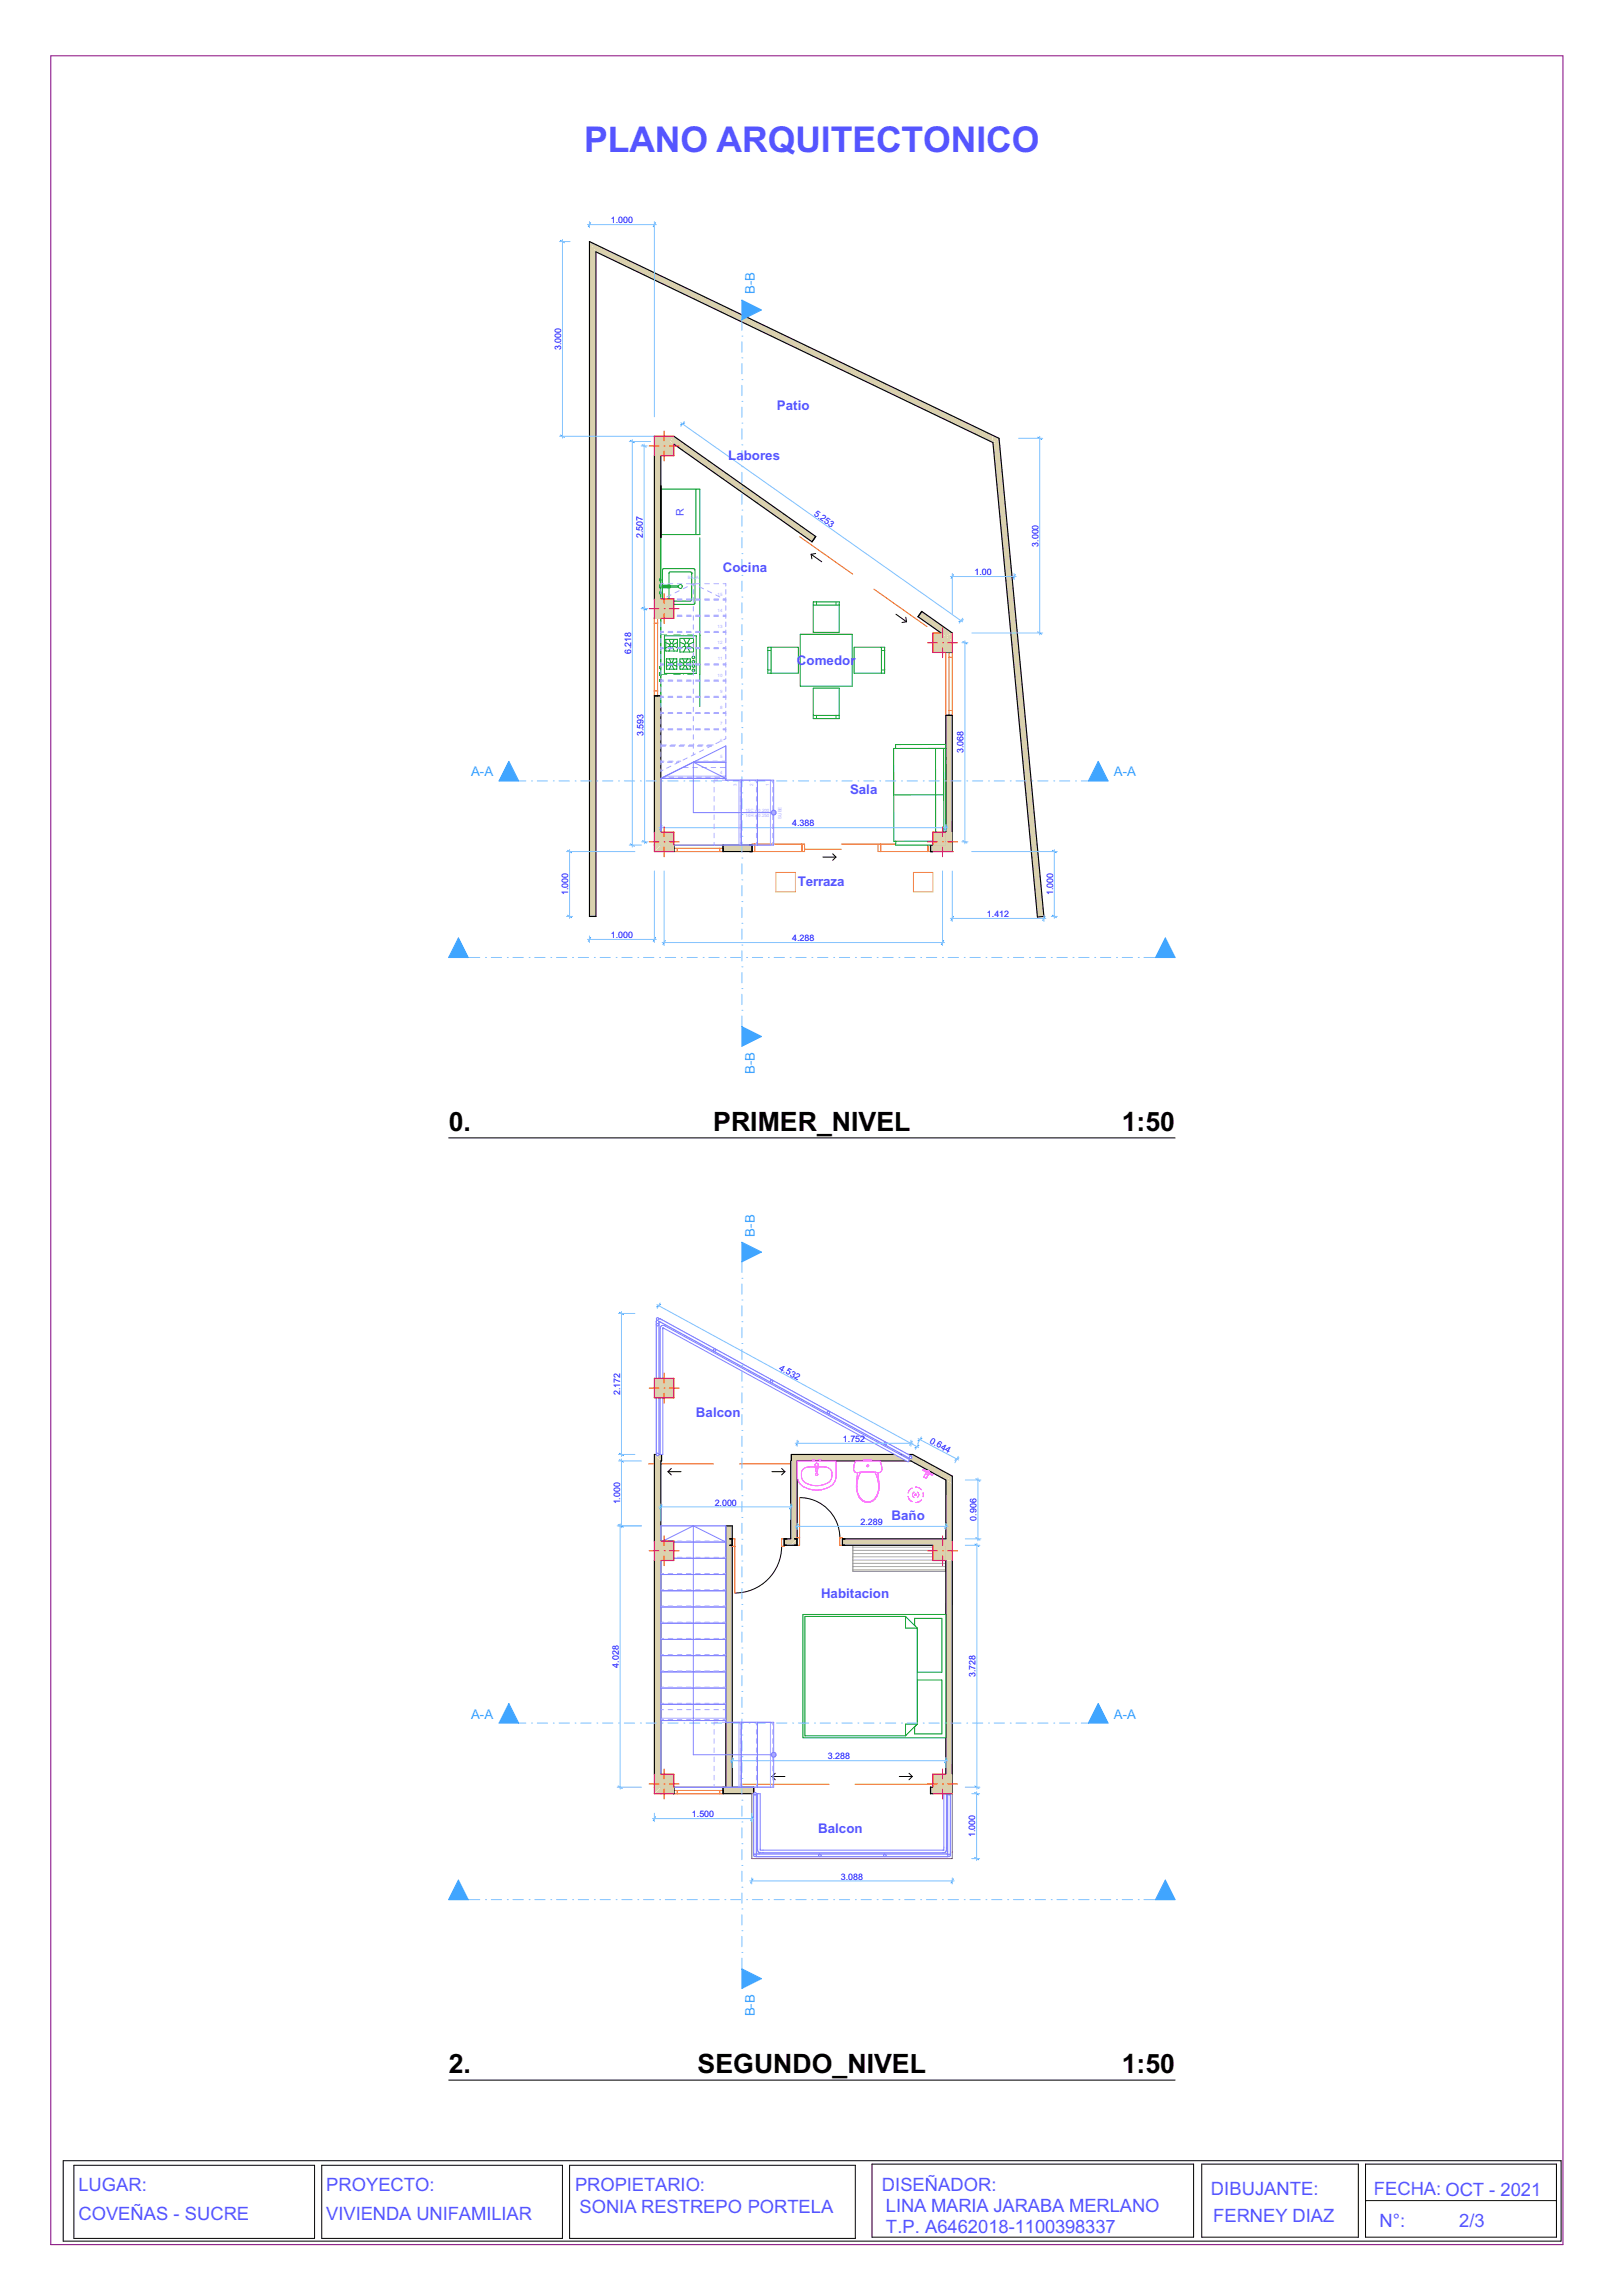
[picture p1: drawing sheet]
<svg xmlns="http://www.w3.org/2000/svg" width="500mm" height="707mm" viewBox="0 0 500 707" stroke-linecap="round" stroke-linejoin="round" font-family="sans-serif">
<defs><g id="words">
<text font-size="11" fill="#55f" x="180" y="46.8">PLANO ARQUITECTONICO</text>
<g font-size="8.2">
<text x="138.2" y="348.5">0.</text>
<text x="219.7" y="348.5">PRIMER_NIVEL</text>
<text x="345.6" y="348.5">1:50</text>
<text x="138.2" y="638.8">2.</text>
<text x="214.9" y="638.8">SEGUNDO_NIVEL</text>
<text x="345.6" y="638.8">1:50</text>
</g>
<g font-size="5.7" fill="#55f">
<text x="24.2" y="675.2">LUGAR:</text>
<text x="100.5" y="675.2">PROYECTO:</text>
<text x="177.2" y="675.4">PROPIETARIO:</text>
<text x="271.7" y="675.2">DISEÑADOR:</text>
<text x="373.1" y="676.5">DIBUJANTE:</text>
<text x="423.2" y="676.5">FECHA: OCT - 2021</text>
<text x="178.6" y="681.9">SONIA RESTREPO PORTELA</text>
<text x="272.9" y="681.7">LINA MARIA JARABA MERLANO</text>
<text x="24.2" y="684.1">COVEÑAS - SUCRE</text>
<text x="100.5" y="684.1">VIVIENDA UNIFAMILIAR</text>
<text x="272.9" y="688.3">T.P. A6462018-1100398337</text>
<text x="373.8" y="684.7">FERNEY DIAZ</text>
<text x="425" y="686.3">N°:</text>
<text x="449.6" y="686.3">2/3</text>
</g>
<g font-size="4.1" fill="#40a5ff">
<text x="232.6" y="90.7" transform="rotate(-90 232.6 90.7)">B-B</text>
<text x="145.1" y="239.3">A-A</text>
<text x="343.1" y="239.3">A-A</text>
<text x="232.6" y="331.1" transform="rotate(-90 232.6 331.1)">B-B</text>
<text x="232.6" y="381.1" transform="rotate(-90 232.6 381.1)">B-B</text>
<text x="145.1" y="529.7">A-A</text>
<text x="343.1" y="529.7">A-A</text>
<text x="232.6" y="621.5" transform="rotate(-90 232.6 621.5)">B-B</text>
</g>
<g font-size="4.1" fill="#55f">
<text x="239.4" y="126.3">Patio</text>
<text x="224.3" y="141.7">Labores</text>
<text x="222.7" y="176.4">Cocina</text>
<text x="245.5" y="204.8">Comedor</text>
<text x="261.9" y="244.7">Sala</text>
<text x="245.8" y="273">Terraza</text>
<text x="214.4" y="436.7">Balcon</text>
<text x="274.7" y="468.5">Baño</text>
<text x="252.9" y="492.5">Habitacion</text>
<text x="252.1" y="564.8">Balcon</text>
</g>
<text font-size="3.3" fill="#55f" x="210.7" y="158.9" transform="rotate(-90 210.7 158.9)">R</text>
<g font-size="2.7" fill="#00f">
<text x="188.2" y="68.8">1.000</text>
<text x="172.9" y="107.9" transform="rotate(-90 172.9 107.9)">3.000</text>
<text x="250.6" y="158.7" transform="rotate(35 250.6 158.7)">5.253</text>
<text x="198" y="165.9" transform="rotate(-90 198 165.9)">2.507</text>
<text x="319.9" y="168.5" transform="rotate(-90 319.9 168.5)">3.000</text>
<text x="300.2" y="177.3">1.00</text>
<text x="194.4" y="201.7" transform="rotate(-90 194.4 201.7)">6.218</text>
<text x="198.2" y="226.9" transform="rotate(-90 198.2 226.9)">3.593</text>
<text x="296.9" y="232.2" transform="rotate(-90 296.9 232.2)">3.068</text>
<text x="244.1" y="254.7">4.388</text>
<text x="175.1" y="275.9" transform="rotate(-90 175.1 275.9)">1.000</text>
<text x="324.4" y="275.9" transform="rotate(-90 324.4 275.9)">1.000</text>
<text x="304.1" y="282.7">1.412</text>
<text x="188.2" y="289.1">1.000</text>
<text x="244.1" y="290.1">4.288</text>
<text x="239.9" y="422.1" transform="rotate(29 239.9 422.1)">4.532</text>
<text x="191.1" y="430" transform="rotate(-90 191.1 430)">2.172</text>
<text x="259.7" y="444.4">1.752</text>
<text x="286.3" y="444.7" transform="rotate(28 286.3 444.7)">0.644</text>
<text x="191.1" y="463.7" transform="rotate(-90 191.1 463.7)">1.000</text>
<text x="220.2" y="464">2.000</text>
<text x="265.1" y="470">2.289</text>
<text x="300.9" y="468.6" transform="rotate(-90 300.9 468.6)">0.906</text>
<text x="190.7" y="514" transform="rotate(-90 190.7 514)">4.028</text>
<text x="300.5" y="517" transform="rotate(-90 300.5 517)">3.728</text>
<text x="255.1" y="542.2">3.288</text>
<text x="213.2" y="560.1">1.500</text>
<text x="300.5" y="566.2" transform="rotate(-90 300.5 566.2)">1.000</text>
<text x="259.1" y="579.3">3.088</text>
</g>
<g font-size="1.4" fill="#aaf">
<text x="211.9" y="178.3">BAJA</text>
<text x="221.1" y="183.5">15</text>
<text x="221.1" y="188.5">14</text>
<text x="221.1" y="193.5">13</text>
<text x="221.1" y="198.5">12</text>
<text x="221.2" y="203.5">11</text>
<text x="221.1" y="208.5">10</text>
<text x="221.8" y="213.5">9</text>
<text x="221.8" y="218.5">8</text>
<text x="221.8" y="223.5">7</text>
<text x="221.8" y="228.5">6</text>
<text x="221.8" y="238.5">4</text>
<text x="227" y="242.2" transform="rotate(-90 227 242.2)">3</text>
<text x="232" y="242.2" transform="rotate(-90 232 242.2)">2</text>
<text x="237" y="242.2" transform="rotate(-90 237 242.2)">1</text>
<text x="229.7" y="250.1">15C x</text>
<text x="229.7" y="251.7">14H x</text>
<text x="233.6" y="250.1">0.200</text>
<text x="233.6" y="251.7">0.250</text>
<text x="240.8" y="252.3" transform="rotate(-90 240.8 252.3)">SUBE</text>
</g>
<text font-size="1.4" fill="#fff" x="14.8" y="692.2">GSPublisherVersion 0.10.100.100</text>
</g></defs>
<path d="M19.5 665.9h461.4v24.8h-461.4zM22.8 667.3h74.1v22.6h-74.1zM99.1 667.3h74.2v22.6h-74.2zM175.5 667.3h88v22.6h-88zM268.6 667h99.1v22.5h-99.1zM370.2 667h48.3v22.5h-48.3zM420.7 667h58.8v22.5h-58.8zM420.7 678.2h58.8" fill="none" stroke="#000" stroke-width=".31"/>
<path d="M15.6 17.2h465.9v674.6h-465.9z" fill="none" stroke="#800080" stroke-width=".31"/>
<!-- layer: Estructura - Carga -->
<g fill="#dad1ae">
<path d="M201.6 214.4h2v42h-2z" fill-rule="evenodd"/>
<path d="M201.6 140.4h2v44.2h-2z" fill-rule="evenodd"/>
</g>
<path d="M201.6 190.6h2v23.8h-2z" fill-rule="evenodd" fill="#fff"/>
<path d="M201.6 140.4v44.2M203.6 140.4v44.2M201.6 190.6h2M201.6 256.4v-42h2v42" fill="none" stroke="#000" stroke-width=".35"/>
<path d="M201.6 190.6v23.8M203.6 190.6v23.8" fill="none" stroke="#f60" stroke-width=".31"/>
<g fill="#fff">
<path d="M201.6 190.6h1v1.5h-1z" fill-rule="evenodd"/>
<path d="M201.6 212.9h1v1.5h-1z" fill-rule="evenodd"/>
<path d="M201.6 192.1h1v20.8h-1z" fill-rule="evenodd"/>
</g>
<path d="M201.6 192.1h1M201.6 190.6v23.8M202.6 190.6v23.8M201.6 212.9h1" fill="none" stroke="#f60" stroke-width=".31"/>
<path d="M201.6 190.6h2M201.6 214.4h2" fill="none" stroke="#000" stroke-width=".35"/>
<g fill="#dad1ae">
<path d="M291.4 193.7l2 1.4h-2z"/>
<path d="M207.6 134.4l43.7 30.9-1.1 1.7-42.6-30.1z" fill-rule="evenodd"/>
<path d="M284 188.4l7.4 5.3v1.4h-1.5l-7.1-5z" fill-rule="evenodd"/>
</g>
<path d="M207.6 134.4l43.7 30.9-1.1 1.7-42.6-30.1M289.9 195.1l-7.1-5 1.2-1.7 9.4 6.7" fill="none" stroke="#000" stroke-width=".35"/>
<path d="M249.9 170.8l3.2 2.3M249.9 170.8l.2 1.4M251.3 170.6l-1.4 .2M276 189.3l3.3 2.3M279 190.2l.3 1.4M279.3 191.6l-1.4 .2" fill="none" stroke="#000" stroke-width=".31"/>
<path d="M246.4 165.4l16.3 11.6M269.2 181.6l16.4 11.5" fill="none" stroke="#f60" stroke-width=".31"/>
<path d="M291.4 220.5h2v39.9v-4h-2z" fill-rule="evenodd" fill="#dad1ae"/>
<path d="M293.4 260.4v2" fill="none" stroke="#dad1ae" stroke-width=".31"/>
<path d="M291.4 201.1h2v19.4h-2z" fill-rule="evenodd" fill="#fff"/>
<path d="M291.4 201.1h2M291.4 256.4v-35.9h2v41.9" fill="none" stroke="#000" stroke-width=".35"/>
<path d="M291.4 201.1v19.4M293.4 201.1v19.4" fill="none" stroke="#f60" stroke-width=".31"/>
<g fill="#fff">
<path d="M292.4 201.1h1v1.5h-1z" fill-rule="evenodd"/>
<path d="M292.4 219h1v1.5h-1z" fill-rule="evenodd"/>
<path d="M292.4 202.6h1v16.4h-1z" fill-rule="evenodd"/>
</g>
<path d="M292.4 219h1M292.4 202.6h1M292.4 201.1v19.4M293.4 201.1v19.4" fill="none" stroke="#f60" stroke-width=".31"/>
<path d="M291.4 201.1h2M291.4 220.5h2" fill="none" stroke="#000" stroke-width=".35"/>
<g fill="#dad1ae">
<path d="M222.7 260.4h9v2h-9z" fill-rule="evenodd"/>
<path d="M286.7 260.4h.7v2h-.7z" fill-rule="evenodd"/>
</g>
<path d="M207.6 260.4h15.1v2h-15.1z" fill-rule="evenodd" fill="#fff"/>
<path d="M207.6 260.4v2M222.7 260.4h9v2h-9zM287.4 260.4h-.7v2h.7" fill="none" stroke="#000" stroke-width=".35"/>
<path d="M207.6 262.4h15.1M207.6 260.4h15.1" fill="none" stroke="#f60" stroke-width=".31"/>
<g fill="#fff">
<path d="M207.6 261.4h1v1h-1z" fill-rule="evenodd"/>
<path d="M221.7 261.4h1v1h-1z" fill-rule="evenodd"/>
<path d="M208.6 261.4h13.1v1h-13.1z" fill-rule="evenodd"/>
</g>
<path d="M207.6 261.4h15.1M207.6 262.4h15.1M208.6 261.4v1M221.7 261.4v1" fill="none" stroke="#f60" stroke-width=".31"/>
<path d="M207.6 260.4v2M222.7 260.4v2" fill="none" stroke="#000" stroke-width=".35"/>
<path d="M253.5 264.1h4M256.5 263.1l1 1M257.5 264.1l-1 1" fill="none" stroke="#000" stroke-width=".31"/>
<g fill="#fff">
<path d="M231.7 260.1h.8v2.3h-.8z" fill-rule="evenodd"/>
<path d="M247.1 260.1h.8v2.3h-.8z" fill-rule="evenodd"/>
<path d="M285.9 260.1h.8v2.3h-.8z" fill-rule="evenodd"/>
<path d="M270.5 260.1h.8v2.3h-.8z" fill-rule="evenodd"/>
<path d="M232.5 260.1h14.6v2.3h-14.6z" fill-rule="evenodd"/>
</g>
<path d="M232.5 260.1h14.6v2.3h-14.6z" fill="none" stroke="#f60" stroke-width=".31"/>
<path d="M271.3 260.1h14.6v2.3h-14.6z" fill-rule="evenodd" fill="#fff"/>
<path d="M231.7 260.1h.8v2.3h-.8zM247.1 260.1h.8v2.3h-.8zM247.9 261.7h11.3M259.2 260.1h27.5v2.3h-16.2v-2.3M271.3 260.1v2.3M285.9 260.1v2.3" fill="none" stroke="#f60" stroke-width=".31"/>
<path d="M231 260.4h.7v2h-.7M287.4 260.4h-.7v2h.7" fill="none" stroke="#000" stroke-width=".35"/>
<g fill="#dad1ae">
<path d="M181.6 74.4l2 1v2.2z"/>
<path d="M181.6 74.4l2 3.2-2-.9z"/>
<path d="M181.6 76.7l2 .9v204.8h-2z" fill-rule="evenodd"/>
</g>
<path d="M183.6 75.4l-2-1v208h2v-204.8" fill="none" stroke="#000" stroke-width=".35"/>
<g fill="#dad1ae">
<path d="M305.9 136.4l1.9-1.3 .2 2.3z"/>
<path d="M305.7 134.1l2.1 1-1.9 1.3z"/>
<path d="M183.6 75.4l122.1 58.7 .2 2.3-122.3-58.8z" fill-rule="evenodd"/>
</g>
<path d="M183.6 75.4l124.2 59.7 .2 2.3M183.6 77.6l122.3 58.8" fill="none" stroke="#000" stroke-width=".35"/>
<path d="M305.9 136.4l2.1 1 13.6 145-2 .2z" fill-rule="evenodd" fill="#dad1ae"/>
<path d="M305.9 136.4l13.7 146.2 2-.2-13.6-145" fill="none" stroke="#000" stroke-width=".35"/>
<!-- layer: Interior - Mobiliario -->
<path d="M275.9 229.5l15.4-.1 .1 31-15.4 .1v-1.2h-.6l-.1-28.6h.6z" fill-rule="evenodd" fill="#fff"/>
<path d="M288.2 230.7l.1 28.6M290.7 230.6l.1 28.6M291.3 230.6l.1 29.8-15.4 .1v-1.2M291.3 230.6l-16 .1 .1 28.6 16-.1M291.3 230.6v-1.2l-15.4 .1v1.2M290.7 244.9l-15.4 .1" fill="none" stroke="#029e21" stroke-width=".31"/>
<!-- layer: Interior - Mobiliario  -->
<path d="M203.6 150.7h12v14h-12z" fill-rule="evenodd" fill="#fff"/>
<path d="M203.6 150.7h12v14h-12zM214.4 150.7v14" fill="none" stroke="#029e21" stroke-width=".31"/>
<path d="M203.6 165.7h6v30h-6z" fill-rule="evenodd" fill="#fff"/>
<path d="M203.6 195.7v-30h6v30" fill="none" stroke="#029e21" stroke-width=".31"/>
<g fill="#fff">
<path d="M203.6 165.7h12v30h-12z" fill-rule="evenodd"/>
<path d="M204.2 175.4h9.8v10.7h-9.8z" fill-rule="evenodd"/>
</g>
<path d="M204.2 175.4h9.8v10.7h-9.8z" fill="none" stroke="#029e21" stroke-width=".31"/>
<path d="M203.2 178.5h.4v.5h-.4z" fill-rule="evenodd" fill="#fff"/>
<path d="M203.2 178.5h.4v.5h-.4z" fill="none" stroke="#029e21" stroke-width=".31"/>
<path d="M203.2 182.5h.4v.5h-.4z" fill-rule="evenodd" fill="#fff"/>
<path d="M203.2 182.5h.4v.5h-.4z" fill="none" stroke="#029e21" stroke-width=".31"/>
<path d="M203.2 180.3h.4v.9h-.4z" fill-rule="evenodd" fill="#fff"/>
<g fill="none" stroke="#029e21" stroke-width=".31">
<path d="M203.6 165.7v30M206.1 176.4l.4-.2h6.2l.3 .2 .1 8.4-.2 .4h-6.4l-.4-.1zM213.1 176.6h.1M215.6 165.7v30M203.6 180.3h-.4v.9h.4"/>
<circle cx="209.6" cy="180.7" r=".6"/>
</g>
<path d="M204.6 180.6h4.1l.1 .1-.1 .2h-4z" fill-rule="evenodd" fill="#fff"/>
<path d="M204.6 180.6h4.1l.1 .1-.1 .2h-4z" fill="none" stroke="#029e21" stroke-width=".31"/>
<path d="M204.4 180.3h1.3v.3l-1.2 .1 1.2 .2v.2h-1.3z" fill-rule="evenodd" fill="#fff"/>
<path d="M204.4 180.3h1.3v.3l-1.2 .1 1.2 .2v.2h-1.3z" fill="none" stroke="#029e21" stroke-width=".31"/>
<path d="M205.7 180.4h.7v.2h-.7z" fill-rule="evenodd" fill="#fff"/>
<path d="M205.7 180.4h.7v.2h-.7z" fill="none" stroke="#029e21" stroke-width=".31"/>
<path d="M205.7 180.9h.7v.2h-.7z" fill-rule="evenodd" fill="#fff"/>
<path d="M205.7 180.9h.7v.2h-.7z" fill="none" stroke="#029e21" stroke-width=".31"/>
<g fill="#fff">
<path d="M203.6 195.7h12v22h-12z" fill-rule="evenodd"/>
<path d="M203.2 205.5h.4v.5h-.4z" fill-rule="evenodd"/>
</g>
<path d="M203.2 205.5h.4v.5h-.4z" fill="none" stroke="#029e21" stroke-width=".31"/>
<path d="M203.2 209.5h.4v.5h-.4z" fill-rule="evenodd" fill="#fff"/>
<path d="M203.2 209.5h.4v.5h-.4z" fill="none" stroke="#029e21" stroke-width=".31"/>
<path d="M203.2 207.3h.4v.9h-.4z" fill-rule="evenodd" fill="#fff"/>
<path d="M203.6 195.7v22M215.6 195.7v22M203.6 207.3h-.4v.9h.4" fill="none" stroke="#029e21" stroke-width=".31"/>
<path d="M203.6 195.7h10v12h-10z" fill-rule="evenodd" fill="#fff"/>
<g fill="none" stroke="#029e21" stroke-width=".31">
<path d="M203.6 198.6v2.1M205.4 195.7h-1.8v1.1M207.5 195.7h2.2M210.6 195.7v1.1M210.6 198.6v2.1M211.8 195.7h1.8v1.1M213.6 198.6v2.1M203.6 206.7v1h1.8M203.6 202.8v2.1M207.5 207.7h2.2M210.6 202.8v2.1M210.6 206.7v1"/>
<path d="M213.6 202.8v2.1M213.6 206.7v1h-1.8"/>
</g>
<g fill="#fff">
<path d="M203.6 195.7h12v12h-12z" fill-rule="evenodd"/>
<path d="M204.7 195.9h9.8v11.6h-9.8z" fill-rule="evenodd"/>
</g>
<g fill="none" stroke="#029e21" stroke-width=".31">
<path d="M203.6 195.7v12M204.7 195.9h9.8v11.6h-9.8zM205.1 197h3.6v3.6h-3.6zM205.1 198l1.3 .6M206.1 197l.6 1.3M206.4 199.1l-1.3 .6M206.4 198.6v.5M206.4 199.1l.3 .3M206.7 199.4l-.6 1.2M206.7 198.3l-.3 .3M206.7 199.4h.4M206.7 198.3h.4"/>
<path d="M207.1 199.4l.6 1.2M207.1 198.3l.3 .3M207.4 199.1l1.3 .6M207.4 199.1l-.3 .3M207.4 198.6v.5M207.7 197l-.6 1.3M208.7 198l-1.3 .6M209.5 196.7h4.2v4.2h-4.2zM209.5 197.9l1.4 .7M210.6 196.7l.7 1.5M210.9 199.1l-1.4 .7M210.9 198.6v.5"/>
<path d="M210.9 199.1l.4 .4M211.3 199.5l-.7 1.4M211.3 198.2l-.4 .4M211.3 199.5h.5M211.3 198.2h.5M211.8 199.5l.7 1.4M211.8 198.2l.4 .4M212.2 199.1l1.5 .7M212.2 199.1l-.4 .4M212.2 198.6v.5M212.5 196.7l-.7 1.5M213.7 197.9l-1.5 .7"/>
<path d="M215.6 195.7v12M205.3 203h3.2v3.2h-3.2zM205.3 203.9l1.1 .5M206.2 203l.5 1.2M206.4 204.9l-1.1 .5M206.4 204.4v.5M206.4 204.9l.3 .2M206.7 205.1l-.5 1.1M206.7 204.2l-.3 .2M206.7 205.1h.4M206.7 204.2h.4M207.1 205.1l.5 1.1"/>
<path d="M207.1 204.2l.3 .2M207.4 204.4v.5M207.4 204.9l1.1 .5M207.4 204.9l-.3 .2M207.6 203l-.5 1.2M208.5 203.9l-1.1 .5M209.5 203h3.2v3.2h-3.2zM209.5 203.9l1.1 .5M210.3 203l.6 1.2M210.6 204.9l-1.1 .5M210.6 204.4v.5M210.6 204.9l.3 .2"/>
<path d="M210.9 205.1h.4M210.9 204.2h.4M210.9 205.1l-.6 1.1M210.9 204.2l-.3 .2M211.3 205.1l.5 1.1M211.3 204.2l.2 .2M211.5 204.9l1.2 .5M211.5 204.9l-.2 .2M211.5 204.4v.5M211.8 203l-.5 1.2M212.7 203.9l-1.2 .5"/>
<circle cx="213.6" cy="202.6" r=".4"/>
<circle cx="213.6" cy="205.3" r=".4"/>
<circle cx="213.6" cy="206.6" r=".4"/>
<circle cx="213.6" cy="203.9" r=".4"/>
</g>
<!-- layer: Interior - Mobiliario -->
<path d="M250.5 185.5h8v9.4h-8z" fill-rule="evenodd" fill="#fff"/>
<path d="M250.5 185.5h8v9.4h-8z" fill="none" stroke="#029e21" stroke-width=".31"/>
<path d="M250.5 212.1h8v9.4h-8z" fill-rule="evenodd" fill="#fff"/>
<path d="M250.5 212.1h8v9.4h-8z" fill="none" stroke="#029e21" stroke-width=".31"/>
<path d="M236.5 199.5h9.4v8h-9.4z" fill-rule="evenodd" fill="#fff"/>
<path d="M236.5 199.5h9.4v8h-9.4z" fill="none" stroke="#029e21" stroke-width=".31"/>
<path d="M263.1 199.5h9.4v8h-9.4z" fill-rule="evenodd" fill="#fff"/>
<path d="M263.1 199.5h9.4v8h-9.4z" fill="none" stroke="#029e21" stroke-width=".31"/>
<path d="M246.5 195.5h16v16h-16z" fill-rule="evenodd" fill="#fff"/>
<g fill="none" stroke="#029e21" stroke-width=".31">
<path d="M237.5 199.5v8M246.5 195.5h16v16h-16zM250.5 186.5h8M251.5 185.5v1M257.5 185.5v1M271.5 199.5v8M236.5 206.5h1M236.5 200.5h1M271.5 206.5h1M271.5 200.5h1M250.5 220.5h8M251.5 220.5v1"/>
<path d="M257.5 220.5v1"/>
</g>
<!-- layer: Interior - Lmparas -->
<path d="M239 268.9h6v6h-6z" fill-rule="evenodd" fill="#fff"/>
<path d="M239 268.9h6v6h-6z" fill="none" stroke="#ffeb28" stroke-width=".31"/>
<path d="M281.4 268.9h6v6h-6z" fill-rule="evenodd" fill="#fff"/>
<path d="M281.4 268.9h6v6h-6z" fill="none" stroke="#ffeb28" stroke-width=".31"/>
<!-- layer: Dibujo 2D - General -->
<path d="M203.6 149.7v16" fill="none" stroke="#000" stroke-width=".31"/>
<!-- layer: Cotas - General -->
<g fill="none" stroke="#80c2ff" stroke-width=".31">
<path d="M172.3 74.4h3.3M173.3 73.8v61.3M181 69.2h21.2M181.6 68.3v1.9M201.6 68.3v60.1M172.3 134.4h29.3M193.9 136.1h6.5M194.8 135.5v125.6M197.5 137.4h1.9M198.4 136.8v51.4M209.8 130.3l86.8 61.4M210.8 129.9l-1.1 1.5"/>
<path d="M313.8 135.1h7.4M320.3 134.5v61.2M292.8 177.7h20.2M293.4 176.7v12.4M312.4 176.8v1.8M197.5 187.6h2M198.6 187v73.1M296.3 198.1h1.9M296.6 190.5l-1.1 1.6M297.3 197.5l-.1 62.6M299.4 195.1h21.8M197.7 259.4h1.8"/>
<path d="M203 255.1h89M203.6 254.2v1.8M291.4 254.2v1.8M296.3 259.4h1.9M174.5 262.4h21.1M175.5 261.8v21.3M193.9 260.4h3.7M201.6 268.4v22.1M204.6 268.4v23M290.4 268.4v23M293.4 268.4v15.6M299.4 262.4h26.3"/>
<path d="M324.8 261.8v21.3M174.5 282.4h1.9M181 289.5h21.2M181.6 288.4v2.1M204 290.5h87M292.8 283.1h29.4M321.6 282.1v1.9M323.9 282.4h1.8"/>
</g>
<g fill="none" stroke="#40a5ff" stroke-width=".31">
<path d="M172.7 74.1l1.2 .7M182 68.6l-.8 1.2M202 68.6l-.8 1.2M172.7 134.1l1.2 .7M194.2 135.7l1.2 .7M197.8 137.1l1.3 .7M210.9 130.4l-1.3 .6M319.7 134.7l1.2 .8M293.7 177.1l-.7 1.2M312.8 177.1l-.7 1.2M197.8 187.2l1.3 .7M198 187.2l1.2 .7"/>
<path d="M296.6 197.7l1.3 .8M296.7 191l-1.3 .6M319.7 194.7l1.2 .7M198 259.1l1.2 .7M204 254.5l-.8 1.2M291.7 254.5l-.7 1.2M296.6 259.1l1.3 .7M174.8 262.1l1.3 .7M194.2 260.1l1.2 .7M324.2 262.1l1.2 .7M174.8 282.1l1.3 .7M182 288.9l-.8 1.3"/>
<path d="M202 288.9l-.8 1.3M205 289.9l-.8 1.2M290.7 289.9l-.7 1.2M293.7 282.4l-.7 1.3M322 282.4l-.8 1.3M324.2 282.1l1.2 .7"/>
</g>
<!-- layer: Marcador - Secciones -->
<g fill="none" stroke="#80c2ff" stroke-width=".31">
<path d="M159.8 240.7h2.2M163.8 240.7h.1M165.5 240.7h3.2M170.5 240.7h.1M172.2 240.7h3.2M177.2 240.7h.1M178.9 240.7h3.2M183.9 240.7h.1M185.6 240.7h3.2M190.6 240.7h.1M192.3 240.7h3.2M197.3 240.7h.1"/>
<path d="M199 240.7h3.2M204 240.7h.1M205.7 240.7h3.2M210.7 240.7h.1M212.4 240.7h3.2M217.4 240.7h.1M219.1 240.7h3.2M224.1 240.7h.1M225.9 240.7h3.1M230.8 240.7h.1M232.6 240.7h3.1M237.5 240.7h.1"/>
<path d="M239.3 240.7h3.1M244.2 240.7h.1M246 240.7h3.1M250.9 240.7h.1M252.7 240.7h3.1M257.6 240.7h.1M259.4 240.7h3.1M264.3 240.7h.1M266.1 240.7h3.1M271 240.7h.1M272.8 240.7h3.1M277.7 240.7h.1"/>
<path d="M279.5 240.7h3.1M284.4 240.7h.1M286.2 240.7h3.2M291.1 240.7h.1M292.9 240.7h3.2M297.8 240.7h.1M299.6 240.7h3.2M304.5 240.7h.1M306.3 240.7h3.2M311.2 240.7h.1M313 240.7h3.2M317.9 240.7h.1"/>
<path d="M319.7 240.7h3.2M324.6 240.7h.1M326.4 240.7h3.2M331.3 240.7h.1M333.1 240.7h2.2"/>
</g>
<path d="M156.8 234.7l3 6h-6z" fill="#40a5ff"/>
<path d="M156.8 234.7l3 6h-6z" fill="none" stroke="#40a5ff" stroke-width=".35"/>
<path d="M338.3 234.7l3 6h-6z" fill="#40a5ff"/>
<path d="M338.3 234.7l3 6h-6z" fill="none" stroke="#40a5ff" stroke-width=".35"/>
<g fill="none" stroke="#80c2ff" stroke-width=".31">
<path d="M228.6 98.5v3.3M228.6 103.6h.1M228.6 110.3h.1M228.6 117h.1M228.6 105.4v3.1M228.6 112.1v3.1M228.6 118.8v3.1M228.6 123.7h.1M228.6 130.4h.1M228.6 137.1h.1M228.6 125.5v3.1M228.6 132.2v3.1"/>
<path d="M228.6 138.9v3.1M228.6 143.8h.1M228.6 150.5h.1M228.6 157.2h.1M228.6 145.6v3.1M228.6 152.3v3.1M228.6 159v3.2M228.6 163.9h.1M228.6 170.6h.1M228.6 177.3h.1M228.6 165.7v3.2M228.6 172.4v3.2"/>
<path d="M228.6 179.1v3.2M228.6 184h.1M228.6 190.7h.1M228.6 197.4h.1M228.6 185.8v3.2M228.6 192.5v3.2M228.6 199.2v3.2M228.6 204.1h.1M228.6 210.8h.1M228.6 217.5h.1M228.6 205.9v3.2M228.6 212.6v3.2"/>
<path d="M228.6 219.3v3.2M228.6 224.2h.1M228.6 230.9h.1M228.6 237.6h.1M228.6 226v3.2M228.6 232.7v3.2M228.6 239.4v3.2M228.6 244.3h.1M228.6 251.1h.1M228.6 257.8h.1M228.6 246.1v3.2M228.6 252.8v3.2"/>
<path d="M228.6 259.5v3.2M228.6 264.5h.1M228.6 271.2h.1M228.6 277.9h.1M228.6 266.2v3.2M228.6 272.9v3.2M228.6 279.6v3.2M228.6 284.6h.1M228.6 291.3h.1M228.6 298h.1M228.6 286.3v3.2M228.6 293v3.2"/>
<path d="M228.6 299.7v3.2M228.6 304.7h.1M228.6 311.4h.1M228.6 306.4v3.2M228.6 313.1v3.3"/>
</g>
<path d="M228.6 92.5l6 3-6 3z" fill="#40a5ff"/>
<path d="M228.6 92.5l6 3-6 3z" fill="none" stroke="#40a5ff" stroke-width=".35"/>
<path d="M228.6 316.4l6 3-6 3z" fill="#40a5ff"/>
<path d="M228.6 316.4l6 3-6 3z" fill="none" stroke="#40a5ff" stroke-width=".35"/>
<g fill="none" stroke="#80c2ff" stroke-width=".31">
<path d="M144.2 295.1h3.6M149.6 295.1h.1M151.3 295.1h3.2M156.3 295.1h.1M158 295.1h3.2M163 295.1h.1M164.7 295.1h3.2M169.7 295.1h.1M171.5 295.1h3.1M176.4 295.1h.1M178.2 295.1h3.1M183.1 295.1h.1"/>
<path d="M184.9 295.1h3.1M189.8 295.1h.1M191.6 295.1h3.1M196.5 295.1h.1M198.3 295.1h3.1M203.2 295.1h.1M205 295.1h3.1M209.9 295.1h.1M211.7 295.1h3.1M216.6 295.1h.1M218.4 295.1h3.1M223.3 295.1h.1"/>
<path d="M225.1 295.1h3.1M230 295.1h.1M231.8 295.1h3.2M236.7 295.1h.1M238.5 295.1h3.2M243.4 295.1h.1M245.2 295.1h3.2M250.1 295.1h.1M251.9 295.1h3.2M256.8 295.1h.1M258.6 295.1h3.2M263.5 295.1h.1"/>
<path d="M265.3 295.1h3.2M270.2 295.1h.1M272 295.1h3.2M276.9 295.1h.1M278.7 295.1h3.2M283.6 295.1h.1M285.4 295.1h3.2M290.3 295.1h.1M292.1 295.1h3.2M297 295.1h.1M298.8 295.1h3.2M303.7 295.1h.1"/>
<path d="M305.5 295.1h3.2M310.4 295.1h.1M312.2 295.1h3.2M317.1 295.1h.1M318.9 295.1h3.2M323.9 295.1h.1M325.6 295.1h3.2M330.6 295.1h.1M332.3 295.1h3.2M337.3 295.1h.1M339 295.1h3.2M344 295.1h.1"/>
<path d="M345.7 295.1h3.2M350.7 295.1h.1M352.4 295.1h3.6"/>
</g>
<path d="M141.2 289.1l3 6h-6z" fill="#40a5ff"/>
<path d="M141.2 289.1l3 6h-6z" fill="none" stroke="#40a5ff" stroke-width=".35"/>
<path d="M359 289.1l3 6h-6z" fill="#40a5ff"/>
<path d="M359 289.1l3 6h-6z" fill="none" stroke="#40a5ff" stroke-width=".35"/>
<g fill="none" stroke="#aaf" stroke-width=".31">
<path d="M204.4 179.9h-.8v.7M205.8 179.9h1.4M208.7 179.9h1.4M211.5 179.9h1.4M213.6 179.9v.7M214.3 179.9h1.4M217.1 179.9h1.4M219.9 179.9h1.5M222.8 179.9h.8v.7M203.6 181.7v1.4M203.6 184.2v1.4M203.6 186.7v1.4"/>
<path d="M203.6 189.2v1.4M203.6 191.7v1.4M203.6 194.2v1.4M203.6 196.7v1.4M203.6 199.2v1.4M203.6 199.9h.8M203.6 194.9h.8M203.6 189.9h.8M203.6 184.9h.8M203.6 199.6h.8M203.6 194.6h.8M203.6 189.6h.8"/>
<path d="M203.6 184.6h.8M205.8 199.9h1.4M205.8 194.9h1.4M205.8 189.9h1.4M205.8 184.9h1.4M205.8 199.6h1.4M205.8 194.6h1.4M205.8 189.6h1.4M205.8 184.6h1.4M208.7 199.9h1.4M208.7 194.9h1.4M208.7 189.9h1.4"/>
<path d="M208.7 184.9h1.4M208.7 199.6h1.4M208.7 194.6h1.4M208.7 189.6h1.4M208.7 184.6h1.4M211.5 199.9h1.4M211.5 194.9h1.4M211.5 189.9h1.4M211.5 184.9h1.4M211.5 199.6h1.4M211.5 194.6h1.4M211.5 189.6h1.4"/>
<path d="M211.5 184.6h1.4M213.6 181.7v1.4M213.6 184.2v1.4M213.6 186.9v1.4M213.6 189.7v1.4M213.6 192.5v1.5M213.6 195.4v1.4M213.6 198.2v1.4M214.3 199.9h1.4M214.3 194.9h1.4M214.3 189.9h1.4M214.3 184.9h1.4"/>
<path d="M214.3 199.6h1.4M214.3 194.6h1.4M214.3 189.6h1.4M214.3 184.6h1.4M217.1 199.9h1.4M217.1 194.9h1.4M217.1 189.9h1.4M217.1 184.9h1.4M217.1 199.6h1.4M217.1 194.6h1.4M217.1 189.6h1.4M217.1 184.6h1.4"/>
<path d="M219.9 199.9h1.5M219.9 194.9h1.5M219.9 189.9h1.5M219.9 184.9h1.5M219.9 199.6h1.5M219.9 194.6h1.5M219.9 189.6h1.5M219.9 184.6h1.5M222.8 199.9h.8M222.8 194.9h.8M222.8 189.9h.8M222.8 184.9h.8"/>
<path d="M222.8 199.6h.8M222.8 194.6h.8M222.8 189.6h.8M222.8 184.6h.8M223.6 181.7v1.4M223.6 184.2v1.4M223.6 186.7v1.4M223.6 189.2v1.4M223.6 191.7v1.4M223.6 194.2v1.4M223.6 196.7v1.4M223.6 199.2v1.4"/>
<path d="M203.6 201.7v1.4M203.6 204.2v1.4M203.6 206.7v1.4M203.6 209.2v1.4M203.6 211.7v1.4M203.6 214.2v1.4M203.6 216.7v1.4M203.6 219.2v1.4M203.6 219.9h.8M203.6 214.9h.8M203.6 209.9h.8M203.6 204.9h.8"/>
<path d="M203.6 219.6h.8M203.6 214.6h.8M203.6 209.6h.8M203.6 204.6h.8M205.8 219.9h1.4M205.8 214.9h1.4M205.8 209.9h1.4M205.8 204.9h1.4M205.8 219.6h1.4M205.8 214.6h1.4M205.8 209.6h1.4M205.8 204.6h1.4"/>
<path d="M208.7 219.9h1.4M208.7 214.9h1.4M208.7 209.9h1.4M208.7 204.9h1.4M208.7 219.6h1.4M208.7 214.6h1.4M208.7 209.6h1.4M208.7 204.6h1.4M211.5 219.9h1.4M211.5 214.9h1.4M211.5 209.9h1.4M211.5 204.9h1.4"/>
<path d="M211.5 219.6h1.4M211.5 214.6h1.4M211.5 209.6h1.4M211.5 204.6h1.4M213.6 201v1.4M213.6 203.8v1.4M213.6 206.7v1.4M213.6 209.5v1.4M213.6 212.3v1.4M213.6 215.1v1.4M213.6 217.9v1.5M214.3 219.9h1.4"/>
<path d="M214.3 214.9h1.4M214.3 209.9h1.4M214.3 204.9h1.4M214.3 219.6h1.4M214.3 214.6h1.4M214.3 209.6h1.4M214.3 204.6h1.4M217.1 219.9h1.4M217.1 214.9h1.4M217.1 209.9h1.4M217.1 204.9h1.4M217.1 219.6h1.4"/>
<path d="M217.1 214.6h1.4M217.1 209.6h1.4M217.1 204.6h1.4M219.9 219.9h1.5M219.9 214.9h1.5M219.9 209.9h1.5M219.9 204.9h1.5M219.9 219.6h1.5M219.9 214.6h1.5M219.9 209.6h1.5M219.9 204.6h1.5M222.8 219.9h.8"/>
<path d="M222.8 214.9h.8M222.8 209.9h.8M222.8 204.9h.8M222.8 219.6h.8M222.8 214.6h.8M222.8 209.6h.8M222.8 204.6h.8M223.6 201.7v1.4M223.6 204.2v1.4M223.6 206.7v1.4M223.6 209.2v1.4M223.6 211.7v1.4"/>
<path d="M223.6 214.2v1.4M223.6 216.7v1.4M223.6 219.2v1.4M203.6 239.9v20.5h33.7v-20h-14.8M203.6 221.7v1.4M203.6 224.2v1.4M203.6 226.7v1.4M203.6 229.2v1.4M203.6 231.7v1.4M203.6 234.2v1.4M203.6 236.9v.8l.6-.4M203.6 234.6h.9"/>
<path d="M203.6 234.9h.7M203.6 229.9h1.4M203.6 224.9h.8M203.6 229.6h1.7M203.6 224.6h.8M204.2 239.6h.7M205 239.2h18.6M205.7 234.9h1.4M205.8 224.9h1.4M205.8 224.6h1.4M206 234.6h1.4M206.1 239.6h1.4"/>
<path d="M206.4 229.9h1.4M206.7 236.1l-1.3 .7M206.7 229.6h1.4M208.4 234.9h.7M208.7 224.9h1.4M208.7 224.6h1.4M208.8 234.6h.9M209 239.6h1.4M209.2 234.9l-1.3 .6M209.2 229.9h1.5M209.5 229.6h1.5M210.3 236.5h1.7"/>
<path d="M211.5 224.9h1.4M211.5 224.6h1.4M211.7 233.6l-1.3 .6M211.8 239.6h1.4M212.1 229.9h1.4M212.4 229.6h1.4M213.4 236.5h1.4M213.6 220.8v1.4M213.6 223.6v1.4M213.6 226.4v1.4M213.6 229.2v1.4M213.6 231.9v.8"/>
<path d="M214.2 234.6h1.2M214.2 232.3l-1.2 .7M214.3 224.9h1.4M214.3 224.6h1.4M214.6 239.6h1.4M214.9 229.9h1.4M215.2 229.6h1.4M216.2 236.5h1.5M216.8 231.1l-1.3 .6M216.8 234.6h1.4M217.1 224.9h1.4M217.1 224.6h1.4"/>
<path d="M217.4 239.6h1.4M217.7 229.9h1.4M218 229.6h1.7M219.1 236.5h1.4M219.3 229.8l-1.3 .7M219.6 234.6h1.4M219.9 224.9h1.5M219.9 224.6h1.5M220.2 239.6h1.5M221.8 228.6l-1.3 .6M221.9 236.5h1.7M222.4 234.6h1.2"/>
<path d="M222.8 224.9h.8M222.8 224.6h.8M222.9 239.6h.7M223.6 221.7v1.4M223.6 224.2v1.4M223.6 226.9v.8l-.7 .3M223.6 229.9v10.5M220 242.7v1.4M220 245.5v1.4M220 248.3v1.4M220 251.2v1.4M220 254v1.4"/>
<path d="M220 256.8v1.4M220 259.6v.8M221.1 240.4h-1.1v.9M227.6 240.4v20M228 240.4v.9M228 242.7v1.4M228 245.5v1.4M228 248.3v1.4M228 251.2v1.4M228 254v1.4M228 256.8v1.4M228 259.6v.8"/>
<path d="M233 240.4v.9M233 242.7v1.4M233 245.5v1.4M233 248.3v1.4M233 251.2v1.4M233 254v1.4M233 256.8v1.4M233 259.6v.8M238 240.4v.9M238 242.7v1.4M238 245.5v1.4M238 248.3v1.4"/>
<path d="M238 251.2v1.4M238 254v1.4M238 256.8v1.4M238 259.6v.8"/>
</g>
<path d="M203.6 239.9l20-10v10.5h14.7v20h-34.7zM203.6 239.9h20M223.6 234.9h-10v15.5h24.7M228.3 240.4v20M233.3 240.4v20" fill="none" stroke="#8080ff" stroke-width=".31"/>
<circle cx="238.3" cy="250.4" r=".75" fill="#aaf"/>
<circle cx="238.3" cy="250.4" r=".75" fill="none" stroke="#8080ff" stroke-width=".31"/>
<path d="M203.6 239.9l10-5 10 5" fill="none" stroke="#8080ff" stroke-width=".31"/>
<path d="M204.2 184.6l-.6 .3M206.7 183.3l-1.3 .7M209.2 182.1l-1.2 .6M211.8 180.8l-1.3 .6M212.9 180.2l.7-.3 .6 .3M215.4 180.8l1.3 .6M218 182.1l1.2 .6M220.5 183.3l1.3 .7M222.9 184.6l.7 .3" fill="none" stroke="#aaf" stroke-width=".31"/>
<!-- layer: Estructura - Carga -->
<g fill="#dad1ae">
<path d="M203.6 260.4v2h-2z"/>
<path d="M201.6 260.4h2l-2 2z"/>
<path d="M203.6 256.4h4v4h-4z" fill-rule="evenodd"/>
<path d="M203.6 260.4h4v2h-4z" fill-rule="evenodd"/>
<path d="M201.6 256.4h2v4h-2z" fill-rule="evenodd"/>
</g>
<path d="M201.6 256.4v6h6M203.6 256.4h4v4" fill="none" stroke="#a80f02" stroke-width=".35"/>
<path d="M200 259.4h3M204.6 259.4h.1M204.6 254.8v3M206.2 259.4h3M204.6 261v3" fill="none" stroke="#f00" stroke-width=".31"/>
<g fill="#dad1ae">
<path d="M287.4 256.4h4v4h-4z" fill-rule="evenodd"/>
<path d="M291.4 260.4l2 2h-2z" fill-rule="evenodd"/>
<path d="M287.4 260.4h4v2h-4z" fill-rule="evenodd"/>
<path d="M291.4 256.4h2v4h-2z" fill-rule="evenodd"/>
<path d="M291.4 260.4h2v2z" fill-rule="evenodd"/>
</g>
<path d="M291.4 256.4h-4v4M287.4 262.4h6" fill="none" stroke="#a80f02" stroke-width=".35"/>
<circle cx="293.4" cy="262.4" r=".18" fill="#a80f02"/>
<path d="M285.8 259.4h3M290.4 259.4h.1M290.4 254.8v3M292 259.4h3M290.4 261v3" fill="none" stroke="#f00" stroke-width=".31"/>
<path d="M287.4 195.1h2.5l1.5 1v5h-4z" fill-rule="evenodd" fill="#dad1ae"/>
<path d="M293.4 195.1v6" fill="none" stroke="#dad1ae" stroke-width=".31"/>
<g fill="#dad1ae">
<path d="M289.9 195.1h1.5v1z"/>
<path d="M291.4 195.1h2l-2 1z"/>
<path d="M291.4 196.1l2-1v2.4z"/>
<path d="M291.4 196.1l2 1.4v3.6h-2z" fill-rule="evenodd"/>
</g>
<path d="M289.9 195.1h-2.5v6h4M293.4 195.1v6M293.4 201.1h.1" fill="none" stroke="#a80f02" stroke-width=".35"/>
<path d="M285.8 198.1h3M290.4 198.1h.1M290.4 193.5v3M290.4 199.7v3M292 198.1h3" fill="none" stroke="#f00" stroke-width=".31"/>
<g fill="#dad1ae">
<path d="M207.6 134.4v2.5l-1.2-.8z"/>
<path d="M203.6 134.4h4l-1.2 1.7 1.2 .8v3.5h-4z" fill-rule="evenodd"/>
<path d="M201.6 134.4h2v6h-2z" fill-rule="evenodd"/>
</g>
<path d="M207.6 134.4h-6v6M207.6 136.9v3.5h-4" fill="none" stroke="#a80f02" stroke-width=".35"/>
<path d="M200 137.4h3M204.6 137.4h.1M204.6 132.8v3M204.6 139v3M206.2 137.4h3" fill="none" stroke="#f00" stroke-width=".31"/>
<g fill="#dad1ae">
<path d="M203.6 184.6h4v6h-4z" fill-rule="evenodd"/>
<path d="M201.6 184.6h2v6h-2z" fill-rule="evenodd"/>
</g>
<path d="M201.6 184.6v6M203.6 184.6h4v6h-4" fill="none" stroke="#a80f02" stroke-width=".35"/>
<path d="M200 187.6h3M204.6 187.6h.1M204.6 183v3M204.6 189.2v3M206.2 187.6h3" fill="none" stroke="#f00" stroke-width=".31"/>
<!-- layer: Dibujo 2D - General -->
<path d="M262.7 476.3h28.7v8h-28.7z" fill-rule="evenodd" fill="#fff"/>
<path d="M262.7 479.8h28.7M262.7 478.8h28.7M262.7 477.8h28.7M262.7 476.8h28.7M262.7 483.8h28.7M262.7 482.8h28.7M262.7 481.8h28.7M262.7 480.8h28.7" fill="none" stroke="#aaa" stroke-width=".31"/>
<path d="M262.7 476.3h28.7v8h-28.7z" fill="none" stroke="#7f7f7f" stroke-width=".31"/>
<!-- layer: Estructura - Carga -->
<g fill="#dad1ae">
<path d="M281.1 448.3l3.7 2h-4.2z"/>
<path d="M201.6 448.3l2 2h-2z"/>
<path d="M277 448.3h4.1l-.5 2z"/>
</g>
<path d="M203.7 448.3v2" fill="none" stroke="#dad1ae" stroke-width=".31"/>
<g fill="#dad1ae">
<path d="M201.6 448.3h2v2z"/>
<path d="M243.8 448.3h33.2l3.6 2h-36.8z" fill-rule="evenodd"/>
</g>
<path d="M201.6 450.3v-2h2.2v2h-.2M243.8 450.3v-2h37.3l3.7 2M245.6 450.3h35" fill="none" stroke="#000" stroke-width=".35"/>
<path d="M205.8 453.6h4M205.8 453.6l1 1M206.8 452.6l-1 1M237.8 453.6h4M240.8 452.6l1 1M241.8 453.6l-1 1" fill="none" stroke="#000" stroke-width=".31"/>
<path d="M199.8 451.2h20M227.8 451.2h20" fill="none" stroke="#f60" stroke-width=".31"/>
<g fill="#dad1ae">
<path d="M291.4 456.1l2-1.2v2.3z"/>
<path d="M291.4 453.9l2 1-2 1.2z"/>
<path d="M280.6 450.3h4.2l6.6 3.6v2.2z" fill-rule="evenodd"/>
</g>
<path d="M280.6 450.3l10.8 5.8M284.8 450.3l8.6 4.6v2.3" fill="none" stroke="#000" stroke-width=".35"/>
<g fill="#dad1ae">
<path d="M291.4 480.9h2v71.9v-6h-2z" fill-rule="evenodd"/>
<path d="M291.4 456.1l2 1.1v17.7h-2z" fill-rule="evenodd"/>
</g>
<path d="M291.4 456.1v18.2M293.4 457.2v17.7M291.4 480.9v65.9M293.4 480.9v71.9" fill="none" stroke="#000" stroke-width=".35"/>
<g fill="#dad1ae">
<path d="M243.6 476.3l1.9-2v2z"/>
<path d="M243.6 474.3h2l-2 2z"/>
<path d="M243.6 450.3h2v24h-2z" fill-rule="evenodd"/>
</g>
<path d="M243.6 450.3v24M245.6 450.3v24" fill="none" stroke="#000" stroke-width=".35"/>
<path d="M259.5 474.3h31.9v.6h-4v1.4h-27.9z" fill-rule="evenodd" fill="#dad1ae"/>
<path d="M244.8 474.3h.7v2h-1.9M291.4 474.3h-31.9v2h27.9" fill="none" stroke="#000" stroke-width=".35"/>
<path d="M246.3 461.6a12.4 12.4 0 0 1 12.4 12.4" fill="none" stroke="#000" stroke-width=".31"/>
<g fill="#fff">
<path d="M258.7 474h.8v2.3h-.8z" fill-rule="evenodd"/>
<path d="M245.5 474h.8v2.3h-.8z" fill-rule="evenodd"/>
</g>
<path d="M246.3 461.6v14.7h-.8v-2.3h.8M258.7 474h.8v2.3h-.8z" fill="none" stroke="#f60" stroke-width=".31"/>
<path d="M244.8 474.3h.7v2h-.7M260.3 474.3h-.8v2h.8" fill="none" stroke="#000" stroke-width=".35"/>
<g fill="#dad1ae">
<path d="M201.6 450.3h2v24.6h-2z" fill-rule="evenodd"/>
<path d="M201.6 480.9h2v65.9h-2z" fill-rule="evenodd"/>
</g>
<path d="M201.6 450.3v24.6M203.6 450.3v24.6M201.6 480.9v65.9M203.6 480.9v65.9" fill="none" stroke="#000" stroke-width=".35"/>
<path d="M223.6 470.3h2v80.5h-2z" fill-rule="evenodd" fill="#dad1ae"/>
<path d="M225.6 474.3v-4h-2v80.5M225.6 476.3v74.5" fill="none" stroke="#000" stroke-width=".35"/>
<path d="M241.6 474.3h2v2h-2z" fill-rule="evenodd" fill="#dad1ae"/>
<path d="M224.9 474.3h.7v2h-.7M243.6 474.3h-2v2h2" fill="none" stroke="#000" stroke-width=".35"/>
<path d="M240.8 476.6a14.4 14.4 0 0 1-14.4 14.4" fill="none" stroke="#000" stroke-width=".31"/>
<g fill="#fff">
<path d="M240.8 474.3h.8v2.3h-.8z" fill-rule="evenodd"/>
<path d="M225.6 474.3h.8v2.3h-.8z" fill-rule="evenodd"/>
</g>
<path d="M226.4 476.6h-.8v-2.3h.8v16.7M240.8 474.3h.8v2.3h-.8z" fill="none" stroke="#f60" stroke-width=".31"/>
<path d="M224.9 474.3h.7v2h-.7M242.3 474.3h-.7v2h.7" fill="none" stroke="#000" stroke-width=".35"/>
<g fill="#dad1ae">
<path d="M222.7 550.8h9.5v2h-9.5z" fill-rule="evenodd"/>
<path d="M286.7 550.8h.7v2h-.7z" fill-rule="evenodd"/>
</g>
<path d="M207.6 550.8h15.1v2h-15.1z" fill-rule="evenodd" fill="#fff"/>
<path d="M207.6 550.8v2M223.6 550.8h-.9v2h9.5v-2h-6.6M287.4 550.8h-.7v2h.7" fill="none" stroke="#000" stroke-width=".35"/>
<path d="M207.6 552.8h15.1M207.6 550.8h15.1" fill="none" stroke="#f60" stroke-width=".31"/>
<g fill="#fff">
<path d="M221.7 551.8h1v1h-1z" fill-rule="evenodd"/>
<path d="M207.6 551.8h1v1h-1z" fill-rule="evenodd"/>
<path d="M208.6 551.8h13.1v1h-13.1z" fill-rule="evenodd"/>
</g>
<path d="M207.6 551.8h15.1M207.6 552.8h15.1M208.6 551.8v1M221.7 551.8v1M228.2 549.9h27.2M263.4 549.9h27.3" fill="none" stroke="#f60" stroke-width=".31"/>
<path d="M207.6 550.8v2M222.7 550.8v2M232.2 550.8v2M286.7 550.8v2" fill="none" stroke="#000" stroke-width=".35"/>
<path d="M237.8 547.5h4M237.8 547.5l1 1M238.8 546.5l-1 1M277 547.5h4M280 546.5l1 1M281 547.5l-1 1" fill="none" stroke="#000" stroke-width=".31"/>
<g fill="#fff">
<path d="M233.6 570.8v2h-2z"/>
<path d="M231.6 570.8h2l-2 2z"/>
<path d="M231.6 552.8h2v18h-2z" fill-rule="evenodd"/>
</g>
<path d="M233.6 570.8v-18h-2v20h2" fill="none" stroke="#6a6a6a" stroke-width=".31"/>
<g fill="#fff">
<path d="M291.4 570.8h2v2z"/>
<path d="M291.4 570.8l2 2h-2z"/>
<path d="M233.6 570.8h57.8v2h-57.8z" fill-rule="evenodd"/>
</g>
<path d="M291.4 570.8h-57.8M293.4 570.8v2h-59.8" fill="none" stroke="#6a6a6a" stroke-width=".31"/>
<path d="M291.4 552.8h2v18h-2z" fill-rule="evenodd" fill="#fff"/>
<path d="M291.4 552.8v18M293.4 552.8v18" fill="none" stroke="#6a6a6a" stroke-width=".31"/>
<path d="M233.4 552.8h.8l.1 17.4-.3 .8-.5-.4-.1-.5z" fill-rule="evenodd" fill="#fff"/>
<path d="M234.2 570.1v-17.3h-.8v17.3l.1 .5 .5 .4M234.2 570.2h.1M234.3 570.2h.1" fill="none" stroke="#8080ff" stroke-width=".31"/>
<path d="M234.3 570.2l56.5-.1 .7 .3-.4 .5-.4 .1h-56.6z" fill-rule="evenodd" fill="#fff"/>
<path d="M234.3 570.2h.1M290.6 570.2h-56.3M290.7 570.2h-.1M290.7 570.2h.1M290.8 570.1l-.1 .1M290.8 570.1h.1M291.5 570.4l-.4 .5-.4 .1h-56.7" fill="none" stroke="#8080ff" stroke-width=".31"/>
<path d="M290.8 552.8h.8l-.1 17.6-.7-.3z" fill-rule="evenodd" fill="#fff"/>
<path d="M290.8 570.1v-17.3h.8l-.1 17.6M290.8 570.1h.1" fill="none" stroke="#8080ff" stroke-width=".31"/>
<path d="M232.2 552.8h.8l.1 18.6-.3 .8-.5-.4-.1-.5z" fill-rule="evenodd" fill="#fff"/>
<path d="M233 571.3v-18.5h-.8v18.5l.1 .5 .5 .4M233 571.3h.1M233 571.3v.1M233 571.4h.1M233.1 571.4h.1" fill="none" stroke="#8080ff" stroke-width=".31"/>
<path d="M233.1 571.4l58.9-.1 .7 .3-.4 .5-.4 .1h-59z" fill-rule="evenodd" fill="#fff"/>
<path d="M232.8 572.2h.1M233.1 571.4h.1M291.9 571.4h-58.8M291.9 571.4h.1M292 571.3l-.1 .1M292 571.3h.1M292.7 571.6l-.4 .5-.4 .1h-59" fill="none" stroke="#8080ff" stroke-width=".31"/>
<path d="M292 552.8h.8l-.1 18.8-.7-.3z" fill-rule="evenodd" fill="#fff"/>
<path d="M292 571.3v-18.5h.8l-.1 18.8M292 571.3h.1" fill="none" stroke="#8080ff" stroke-width=".31"/>
<path d="M232.2 552.8h.8l.1 18.6-.3 .8-.5-.4-.1-.5z" fill-rule="evenodd" fill="#fff"/>
<path d="M233 571.3v-18.5h-.8v18.5l.1 .5 .5 .4M233 571.3h.1M233 571.3v.1M233 571.4h.1M233.1 571.4h.1" fill="none" stroke="#8080ff" stroke-width=".31"/>
<path d="M233.1 571.4l58.9-.1 .7 .3-.4 .5-.4 .1h-59z" fill-rule="evenodd" fill="#fff"/>
<path d="M232.8 572.2h.1M233.1 571.4h.1M291.9 571.4h-58.8M291.9 571.4h.1M292 571.3l-.1 .1M292 571.3h.1M292.7 571.6l-.4 .5-.4 .1h-59" fill="none" stroke="#8080ff" stroke-width=".31"/>
<path d="M292 552.8h.8l-.1 18.8-.7-.3z" fill-rule="evenodd" fill="#fff"/>
<path d="M292 571.3v-18.5h.8l-.1 18.8M292 571.3h.1" fill="none" stroke="#8080ff" stroke-width=".31"/>
<circle cx="232.6" cy="552.8" r=".4" fill="#fff"/>
<circle cx="232.6" cy="552.8" r=".4" fill="none" stroke="#8080ff" stroke-width=".31"/>
<circle cx="232.6" cy="571.8" r=".4" fill="#fff"/>
<circle cx="232.6" cy="571.8" r=".4" fill="none" stroke="#8080ff" stroke-width=".31"/>
<circle cx="292.4" cy="571.8" r=".4" fill="#fff"/>
<circle cx="292.4" cy="571.8" r=".4" fill="none" stroke="#8080ff" stroke-width=".31"/>
<circle cx="292.4" cy="552.8" r=".4" fill="#fff"/>
<circle cx="292.4" cy="552.8" r=".4" fill="none" stroke="#8080ff" stroke-width=".31"/>
<circle cx="252.6" cy="571.8" r=".4" fill="#fff"/>
<circle cx="252.6" cy="571.8" r=".4" fill="none" stroke="#8080ff" stroke-width=".31"/>
<circle cx="272.6" cy="571.8" r=".4" fill="#fff"/>
<circle cx="272.6" cy="571.8" r=".4" fill="none" stroke="#8080ff" stroke-width=".31"/>
<path d="M203.7 408.7l.3-.2 .3 .8-.1 39h-.8v-39z" fill-rule="evenodd" fill="#fff"/>
<path d="M204 408.5l-.6 .8v39h.8v-39M204.2 409.3h.1" fill="none" stroke="#8080ff" stroke-width=".31"/>
<path d="M204 408.5l.7 .1 75.4 41.2-.3 .7-75.5-41.2z" fill-rule="evenodd" fill="#fff"/>
<path d="M204 408.5l.7 .1 75.4 41.2-.3 .7-75.4-41.2M204.3 409.3h.1" fill="none" stroke="#8080ff" stroke-width=".31"/>
<path d="M202.5 406.7l.3-.2 .3 .7-.1 41.1h-.8v-41z" fill-rule="evenodd" fill="#fff"/>
<path d="M202.8 406.5l-.6 .8v41h.8v-40.9M203 407.3v.1M203 407.3h.1M203.1 407.2l-.1 .1M203.1 407.2h.1" fill="none" stroke="#8080ff" stroke-width=".31"/>
<path d="M202.8 406.5h.7l77.2 42.3-.4 .7-77.2-42.3z" fill-rule="evenodd" fill="#fff"/>
<path d="M202.8 406.5h.7l77.2 42.3-.4 .7-77.2-42.3M203.1 407.2h.1" fill="none" stroke="#8080ff" stroke-width=".31"/>
<path d="M202.5 406.7l.3-.2 .3 .7-.1 41.1h-.8v-41z" fill-rule="evenodd" fill="#fff"/>
<path d="M202.8 406.5l-.6 .8v41h.8v-40.9M203 407.3v.1M203 407.3h.1M203.1 407.2l-.1 .1M203.1 407.2h.1" fill="none" stroke="#8080ff" stroke-width=".31"/>
<path d="M202.8 406.5h.7l77.2 42.3-.4 .7-77.2-42.3z" fill-rule="evenodd" fill="#fff"/>
<path d="M202.8 406.5h.7l77.2 42.3-.4 .7-77.2-42.3M203.1 407.2h.1" fill="none" stroke="#8080ff" stroke-width=".31"/>
<circle cx="202.6" cy="448.3" r=".4" fill="#fff"/>
<circle cx="202.6" cy="448.3" r=".4" fill="none" stroke="#8080ff" stroke-width=".31"/>
<circle cx="202.6" cy="406.5" r=".4" fill="#fff"/>
<circle cx="202.6" cy="406.5" r=".4" fill="none" stroke="#8080ff" stroke-width=".31"/>
<circle cx="280.5" cy="449.1" r=".4" fill="#fff"/>
<circle cx="280.5" cy="449.1" r=".4" fill="none" stroke="#8080ff" stroke-width=".31"/>
<circle cx="202.6" cy="428.3" r=".4" fill="#fff"/>
<circle cx="202.6" cy="428.3" r=".4" fill="none" stroke="#8080ff" stroke-width=".31"/>
<circle cx="202.6" cy="408.3" r=".4" fill="#fff"/>
<circle cx="202.6" cy="408.3" r=".4" fill="none" stroke="#8080ff" stroke-width=".31"/>
<circle cx="220.1" cy="416.1" r=".4" fill="#fff"/>
<circle cx="220.1" cy="416.1" r=".4" fill="none" stroke="#8080ff" stroke-width=".31"/>
<circle cx="237.7" cy="425.7" r=".4" fill="#fff"/>
<circle cx="237.7" cy="425.7" r=".4" fill="none" stroke="#8080ff" stroke-width=".31"/>
<circle cx="255.2" cy="435.3" r=".4" fill="#fff"/>
<circle cx="255.2" cy="435.3" r=".4" fill="none" stroke="#8080ff" stroke-width=".31"/>
<circle cx="272.8" cy="444.9" r=".4" fill="#fff"/>
<circle cx="272.8" cy="444.9" r=".4" fill="none" stroke="#8080ff" stroke-width=".31"/>
<!-- layer: Interior - Mobiliario -->
<path d="M247.4 497.6h44v38h-44z" fill-rule="evenodd" fill="#fff"/>
<path d="M247.4 497.6h44v38h-44z" fill="none" stroke="#029e21" stroke-width=".31"/>
<path d="M281.8 498.8h8.4v16.6h-7.6v-13.6l-.8-.8z" fill-rule="evenodd" fill="#fff"/>
<path d="M281.8 498.8h8.4v16.6h-7.6v-13.6l-.8-.8z" fill="none" stroke="#029e21" stroke-width=".31"/>
<path d="M282.6 517.8h7.6v16.6h-8.4v-2.2l.8-.8z" fill-rule="evenodd" fill="#fff"/>
<path d="M282.6 517.8h7.6v16.6h-8.4v-2.2l.8-.8z" fill="none" stroke="#029e21" stroke-width=".31"/>
<path d="M248 498.2h31l3.6 3.6v29.6l-3.6 3.6h-31z" fill-rule="evenodd" fill="#fff"/>
<path d="M279 498.2h-31v36.8h31M279 498.2l3.6 3.6M279 498.2v3.6h3.6M282.6 501.8v29.6M282.6 531.4l-3.6 3.6M282.6 531.4h-3.6v3.6" fill="none" stroke="#029e21" stroke-width=".31"/>
<path d="M284.5 452.9l2.9 1.6-.2 .2-1.1-.6-.8 1.5-.7-.4 .8-1.5-1.1-.6z" fill-rule="evenodd" fill="#fff"/>
<path d="M284.5 452.9l2.9 1.6-.2 .2-1.1-.6-.8 1.5-.7-.4 .8-1.5-1.1-.6zM285.1 454.3h.1" fill="none" stroke="#f0f" stroke-width=".31"/>
<path d="M285.9 453.2l.4 .3-.1 .3-.5-.3z" fill-rule="evenodd" fill="#fff"/>
<path d="M285.9 453.2l.4 .3-.1 .3-.5-.3z" fill="none" stroke="#f0f" stroke-width=".31"/>
<path d="M285.9 453.2l.4 .3-.1 .3-.5-.3z" fill-rule="evenodd" fill="#fff"/>
<g fill="none" stroke="#f0f" stroke-width=".31">
<path d="M281 458.6l-1 .8-.3 .8M281.6 459.8l-.5 .6v.6l.5 .5M282 458.3a2.18 2.18 0 0 1 1.9 .9M282.6 459.9l.5 .8-.5 .8M285.1 454.3l.7 .4M285.4 453.7l.7 .4M285.9 453.2l.4 .3-.1 .3-.5-.3zM279.7 461.2l.3 .8 1 .8M283.9 462.2a2.18 2.18 0 0 1-1.9 .9M284.4 460.1v1.2"/>
<circle cx="282.1" cy="460.7" r=".24"/>
</g>
<path d="M252.3 449.9h.6v.4h-.6z" fill-rule="evenodd" fill="#fff"/>
<path d="M252.3 449.9h.6v.4h-.6z" fill="none" stroke="#f0f" stroke-width=".31"/>
<path d="M250.3 449.9h.6v.4h-.6z" fill-rule="evenodd" fill="#fff"/>
<path d="M250.3 449.9h.6v.4h-.6z" fill="none" stroke="#f0f" stroke-width=".31"/>
<path d="M245.6 450.3h12l-.1 5.2a4.1 4.1 0 0 1-3.1 3.3 7.2 7.2 0 0 1-8.3-2l-.5-2z" fill-rule="evenodd" fill="#fff"/>
<g fill="none" stroke="#f0f" stroke-width=".31">
<path d="M245.6 450.3h12l-.1 5.2a4.1 4.1 0 0 1-3.1 3.3 7.2 7.2 0 0 1-8.3-2l-.5-2zM247.6 452.6l1.6-.5h4.8a2.31 2.31 0 0 1 2.2 3.3 4.5 4.5 0 0 1-4.6 2.5 4.5 4.5 0 0 1-4.6-2.5l-.1-.6a2.11 2.11 0 0 1 .7-2.2z"/>
<circle cx="251.6" cy="454.4" r=".35"/>
</g>
<path d="M251.2 451.1l.4-.2 .5 .5-.3 2.1-.2 .2-.2-.2-.2-1.3z" fill-rule="evenodd" fill="#fff"/>
<path d="M251.2 452.4l.4 .2 .3-.2M251.2 452.4l-.1-1 .5-.5 .5 .5-.2 1M251.2 452.4l.2 1.1 .2 .2 .2-.2 .1-1.1M251.3 451.9h.6l-.2 .5-.3-.1z" fill="none" stroke="#f0f" stroke-width=".31"/>
<g fill="#fff">
<path d="M267.6 449.9v.4z" fill-rule="evenodd"/>
<path d="M267.3 449.9h.3v.4h-.3z" fill-rule="evenodd"/>
<path d="M267.1 449.9h.2v.4h-.2z" fill-rule="evenodd"/>
<path d="M267 449.9l.1 .4z" fill-rule="evenodd"/>
<path d="M268.1 449.9h.4v.4h-.4z" fill-rule="evenodd"/>
<path d="M267.6 449.9h.5v.4h-.5z" fill-rule="evenodd"/>
<path d="M266.5 449.9h.5v.4h-.5z" fill-rule="evenodd"/>
<path d="M266.2 449.9h.3v.4h-.3z" fill-rule="evenodd"/>
</g>
<path d="M266.2 449.9h2.3v.4h-2.3zM267 449.9v.4M267.6 449.9v.4" fill="none" stroke="#f0f" stroke-width=".31"/>
<path d="M264.5 450.3h5.6l.7 7a5.9 5.9 0 0 1-1.9 5.3 3.1 3.1 0 0 1-4.7-2.3l-.3-3z" fill-rule="evenodd" fill="#fff"/>
<path d="M264.5 450.3h5.6l.7 7a5.9 5.9 0 0 1-1.9 5.3 3.1 3.1 0 0 1-4.7-2.3l-.3-3zM265.2 453.7h4.3a7.2 7.2 0 0 1-.5 8.6 3 3 0 0 1-4.7-2l-.3-2.1a8.5 8.5 0 0 1 1.2-4.5z" fill="none" stroke="#f0f" stroke-width=".31"/>
<path d="M263.6 450.3h7.5l.4 1.2a1.53 1.53 0 0 1-.8 2.4 18.8 18.8 0 0 0-6.9-.1 1.6 1.6 0 0 1-.7-2.3z" fill-rule="evenodd" fill="#fff"/>
<g fill="none" stroke="#f0f" stroke-width=".31">
<path d="M263.6 450.3h7.5l.4 1.2a1.53 1.53 0 0 1-.8 2.4 18.8 18.8 0 0 0-6.9-.1 1.6 1.6 0 0 1-.7-2.3z"/>
<circle cx="267.3" cy="451.8" r=".3"/>
</g>
<!-- layer: Marcador - Secciones -->
<g fill="none" stroke="#80c2ff" stroke-width=".31">
<path d="M159.8 531h2.2M163.8 531h.1M165.5 531h3.2M170.5 531h.1M172.2 531h3.2M177.2 531h.1M178.9 531h3.2M183.9 531h.1M185.6 531h3.2M190.6 531h.1M192.3 531h3.2M197.3 531h.1"/>
<path d="M199 531h3.2M204 531h.1M205.7 531h3.2M210.7 531h.1M212.4 531h3.2M217.4 531h.1M219.1 531h3.2M224.1 531h.1M225.9 531h3.1M230.8 531h.1M232.6 531h3.1M237.5 531h.1"/>
<path d="M239.3 531h3.1M244.2 531h.1M246 531h3.1M250.9 531h.1M252.7 531h3.1M257.6 531h.1M259.4 531h3.1M264.3 531h.1M266.1 531h3.1M271 531h.1M272.8 531h3.1M277.7 531h.1"/>
<path d="M279.5 531h3.1M284.4 531h.1M286.2 531h3.2M291.1 531h.1M292.9 531h3.2M297.8 531h.1M299.6 531h3.2M304.5 531h.1M306.3 531h3.2M311.2 531h.1M313 531h3.2M317.9 531h.1"/>
<path d="M319.7 531h3.2M324.6 531h.1M326.4 531h3.2M331.3 531h.1M333.1 531h2.2"/>
</g>
<path d="M156.8 525l3 6h-6z" fill="#40a5ff"/>
<path d="M156.8 525l3 6h-6z" fill="none" stroke="#40a5ff" stroke-width=".35"/>
<path d="M338.3 525l3 6h-6z" fill="#40a5ff"/>
<path d="M338.3 525l3 6h-6z" fill="none" stroke="#40a5ff" stroke-width=".35"/>
<g fill="none" stroke="#80c2ff" stroke-width=".31">
<path d="M228.6 394h.1M228.6 388.9v3.3M228.6 395.7v3.2M228.6 400.7h.1M228.6 407.4h.1M228.6 414.1h.1M228.6 402.4v3.2M228.6 409.1v3.2M228.6 415.8v3.2M228.6 420.8h.1M228.6 427.5h.1M228.6 434.2h.1"/>
<path d="M228.6 422.5v3.2M228.6 429.2v3.2M228.6 435.9v3.2M228.6 440.9h.1M228.6 447.6h.1M228.6 454.3h.1M228.6 442.6v3.2M228.6 449.3v3.2M228.6 456v3.2M228.6 461h.1M228.6 467.7h.1M228.6 474.4h.1"/>
<path d="M228.6 462.7v3.2M228.6 469.4v3.2M228.6 476.1v3.2M228.6 481.1h.1M228.6 487.8h.1M228.6 494.5h.1M228.6 482.9v3.1M228.6 489.6v3.1M228.6 496.3v3.1M228.6 501.2h.1M228.6 507.9h.1M228.6 514.6h.1"/>
<path d="M228.6 503v3.1M228.6 509.7v3.1M228.6 516.4v3.1M228.6 521.3h.1M228.6 528h.1M228.6 534.7h.1M228.6 523.1v3.1M228.6 529.8v3.1M228.6 536.5v3.1M228.6 541.4h.1M228.6 548.1h.1M228.6 554.8h.1"/>
<path d="M228.6 543.2v3.2M228.6 549.9v3.2M228.6 556.6v3.2M228.6 561.5h.1M228.6 568.2h.1M228.6 574.9h.1M228.6 563.3v3.2M228.6 570v3.2M228.6 576.7v3.2M228.6 581.6h.1M228.6 588.3h.1M228.6 595h.1"/>
<path d="M228.6 583.4v3.2M228.6 590.1v3.2M228.6 596.8v3.2M228.6 601.7h.1M228.6 603.5v3.3"/>
</g>
<path d="M228.6 382.9l6 3-6 3z" fill="#40a5ff"/>
<path d="M228.6 382.9l6 3-6 3z" fill="none" stroke="#40a5ff" stroke-width=".35"/>
<path d="M228.6 606.8l6 3-6 3z" fill="#40a5ff"/>
<path d="M228.6 606.8l6 3-6 3z" fill="none" stroke="#40a5ff" stroke-width=".35"/>
<g fill="none" stroke="#80c2ff" stroke-width=".31">
<path d="M144.2 585.5h3.6M149.6 585.5h.1M151.3 585.5h3.2M156.3 585.5h.1M158 585.5h3.2M163 585.5h.1M164.7 585.5h3.2M169.7 585.5h.1M171.5 585.5h3.1M176.4 585.5h.1M178.2 585.5h3.1M183.1 585.5h.1"/>
<path d="M184.9 585.5h3.1M189.8 585.5h.1M191.6 585.5h3.1M196.5 585.5h.1M198.3 585.5h3.1M203.2 585.5h.1M205 585.5h3.1M209.9 585.5h.1M211.7 585.5h3.1M216.6 585.5h.1M218.4 585.5h3.1M223.3 585.5h.1"/>
<path d="M225.1 585.5h3.1M230 585.5h.1M231.8 585.5h3.2M236.7 585.5h.1M238.5 585.5h3.2M243.4 585.5h.1M245.2 585.5h3.2M250.1 585.5h.1M251.9 585.5h3.2M256.8 585.5h.1M258.6 585.5h3.2M263.5 585.5h.1"/>
<path d="M265.3 585.5h3.2M270.2 585.5h.1M272 585.5h3.2M276.9 585.5h.1M278.7 585.5h3.2M283.6 585.5h.1M285.4 585.5h3.2M290.3 585.5h.1M292.1 585.5h3.2M297 585.5h.1M298.8 585.5h3.2M303.7 585.5h.1"/>
<path d="M305.5 585.5h3.2M310.4 585.5h.1M312.2 585.5h3.2M317.1 585.5h.1M318.9 585.5h3.2M323.9 585.5h.1M325.6 585.5h3.2M330.6 585.5h.1M332.3 585.5h3.2M337.3 585.5h.1M339 585.5h3.2M344 585.5h.1"/>
<path d="M345.7 585.5h3.2M350.7 585.5h.1M352.4 585.5h3.6"/>
</g>
<path d="M141.2 579.5l3 6h-6z" fill="#40a5ff"/>
<path d="M141.2 579.5l3 6h-6z" fill="none" stroke="#40a5ff" stroke-width=".35"/>
<path d="M359 579.5l3 6h-6z" fill="#40a5ff"/>
<path d="M359 579.5l3 6h-6z" fill="none" stroke="#40a5ff" stroke-width=".35"/>
<!-- layer: Cotas - General -->
<g fill="none" stroke="#80c2ff" stroke-width=".31">
<path d="M190.5 404.8h5.1M191.5 404.2v44.7M202.4 402.1l80.6 44M203.4 401.6l-.9 1.6M190.5 450.3h7.1M190.5 448.3h5.1M191.5 449.6v21.3M245 444.8h36.2M245.6 443.9v1.8M280.6 443.9v1.8M282.9 443.4l12.4 6.6M282.9 445l-.9 1.7"/>
<path d="M283.8 442.8l-1 2.1M295.2 448.8l-1 2M297.4 456.1h4.8M301.3 455.5v19.4M190.1 470.3h7.5M191.1 469.6v81.8M203 464.4h41.2M203.6 463.5v5.3M243.6 463.5v4.8M245 470.4h47M245.6 469.5v1.9M291.4 469.5v1.9"/>
<path d="M297.4 476.3h4.5M297.4 474.3h4.8M300.9 475.6v75.8M190.1 550.8h7.5M201.6 558.8v2.6M225 542.6h67M225.6 541.7v3.1M231.6 558.8v2.6M291.4 541.7v3.1M297.4 550.8h4.5M299.4 552.8h2.4M300.9 552.2v21.2"/>
<path d="M201 560.5h31.2M231.6 578.8v1.8M293.4 578.8v1.8M294 579.7h-63M299.4 572.8h2.4"/>
</g>
<g fill="none" stroke="#40a5ff" stroke-width=".31">
<path d="M190.8 404.4l1.3 .8M203.5 402l-1.2 .8M190.8 449.9l1.3 .7M190.8 447.9l1.3 .7M246 444.2l-.8 1.2M281 444.2l-.7 1.2M283.1 445.5l-1.2 .7M284 443.3l-1.2 .8M295.4 449.3l-1.2 .8M300.6 455.8l1.3 .7M190.4 469.9l1.3 .7M190.8 469.9l1.3 .7"/>
<path d="M204 463.8l-.8 1.2M244 463.8l-.8 1.2M246 469.8l-.8 1.2M291.7 469.8l-.7 1.2M300.3 475.9l1.3 .7M300.6 473.9l1.3 .7M190.4 550.4l1.3 .8M202 559.9l-.8 1.2M226 542l-.8 1.3M232 559.9l-.8 1.2M291.7 542l-.7 1.3M300.2 552.4l1.3 .8"/>
<path d="M300.3 550.4l1.3 .8M232 579.1l-.8 1.2M293.7 579.1l-.7 1.2M300.2 572.4l1.3 .8"/>
</g>
<g fill="none" stroke="#aaf" stroke-width=".31">
<path d="M203.6 480h.8M203.6 475h.8M205.8 480h1.4M205.8 475h1.4M208.7 480h1.4M208.7 475h1.4M211.5 480h1.4M211.5 475h1.4M214.3 480h1.4M214.3 475h1.4M217.1 480h1.4M217.1 475h1.4"/>
<path d="M219.9 480h1.5M219.9 475h1.5M222.8 480h.8M222.8 475h.8M203.6 500h.8M203.6 495h.8M203.6 490h.8M203.6 485h.8M205.8 500h1.4M205.8 495h1.4M205.8 490h1.4M205.8 485h1.4"/>
<path d="M208.7 500h1.4M208.7 495h1.4M208.7 490h1.4M208.7 485h1.4M211.5 500h1.4M211.5 495h1.4M211.5 490h1.4M211.5 485h1.4M214.3 500h1.4M214.3 495h1.4M214.3 490h1.4M214.3 485h1.4"/>
<path d="M217.1 500h1.4M217.1 495h1.4M217.1 490h1.4M217.1 485h1.4M219.9 500h1.5M219.9 495h1.5M219.9 490h1.5M219.9 485h1.5M222.8 500h.8M222.8 495h.8M222.8 490h.8M222.8 485h.8"/>
<path d="M203.6 520h.8M203.6 515h.8M203.6 510h.8M203.6 505h.8M205.8 520h1.4M205.8 515h1.4M205.8 510h1.4M205.8 505h1.4M208.7 520h1.4M208.7 515h1.4M208.7 510h1.4M208.7 505h1.4"/>
<path d="M211.5 520h1.4M211.5 515h1.4M211.5 510h1.4M211.5 505h1.4M214.3 520h1.4M214.3 515h1.4M214.3 510h1.4M214.3 505h1.4M217.1 520h1.4M217.1 515h1.4M217.1 510h1.4M217.1 505h1.4"/>
<path d="M219.9 520h1.5M219.9 515h1.5M219.9 510h1.5M219.9 505h1.5M222.8 520h.8M222.8 515h.8M222.8 510h.8M222.8 505h.8M203.6 526.9h.8M203.6 529.6h20M203.6 530h.8M203.6 525h.8"/>
<path d="M205.8 526.9h1.4M205.8 530h1.4M205.8 525h1.4M208.7 526.9h1.4M208.7 530h1.4M208.7 525h1.4M211.5 526.9h1.4M211.5 530h1.4M211.5 525h1.4M214.3 526.9h1.4M214.3 530h1.4M214.3 525h1.4"/>
<path d="M217.1 526.9h1.4M217.1 530h1.4M217.1 525h1.4M219.9 526.9h1.5M219.9 530h1.5M219.9 525h1.5M220 533v1.5M220 535.9v1.4M220 538.7v1.4M221.1 530.8h-1.1v.8M222.5 530.8h14.8v20h-33.7v-80.5h20v60.5M222.8 526.9h.8"/>
<path d="M222.8 530h.8M222.8 525h.8M227.6 530.8v20M228 530.8v.8M228 533v1.5M228 535.9v1.4M228 538.7v1.4M233 530.8v.8M233 533v1.5M233 535.9v1.4M233 538.7v1.4M238 530.8v.8"/>
<path d="M238 533v1.5M238 535.9v1.4M238 538.7v1.4M220 541.5v1.4M220 544.3v1.4M220 547.2v1.4M220 550v.8M228 541.5v1.4M228 544.3v1.4M228 547.2v1.4M228 550v.8M233 541.5v1.4"/>
<path d="M233 544.3v1.4M233 547.2v1.4M233 550v.8M238 541.5v1.4M238 544.3v1.4M238 547.2v1.4M238 550v.8"/>
</g>
<g fill="none" stroke="#8080ff" stroke-width=".31">
<path d="M203.6 470.3h20v60.5h14.7v20h-34.7zM203.6 475.3h20M213.6 470.3v70.5h24.7M203.6 495.3h20M203.6 490.3h20M203.6 485.3h20M203.6 480.3h20M203.6 515.3h20M203.6 510.3h20M203.6 505.3h20M203.6 500.3h20M203.6 530.3h20"/>
<path d="M203.6 525.3h20M203.6 520.3h20M228.3 530.8v20M233.3 530.8v20"/>
</g>
<circle cx="238.3" cy="540.8" r=".75" fill="#aaf"/>
<circle cx="238.3" cy="540.8" r=".75" fill="none" stroke="#8080ff" stroke-width=".31"/>
<path d="M203.6 475.3l10-5 10 5" fill="none" stroke="#8080ff" stroke-width=".31"/>
<!-- layer: Estructura - Carga -->
<g fill="#dad1ae">
<path d="M201.6 550.8h2l-2 2z"/>
<path d="M203.6 550.8v2h-2z"/>
<path d="M203.6 546.8h4v4h-4z" fill-rule="evenodd"/>
<path d="M201.6 546.8h2v4h-2z" fill-rule="evenodd"/>
<path d="M203.6 550.8h4v2h-4z" fill-rule="evenodd"/>
</g>
<path d="M201.6 546.8v6h6M203.6 546.8h4v4" fill="none" stroke="#a80f02" stroke-width=".35"/>
<path d="M200 549.8h3M204.6 549.8h.1M204.6 545.2v3M204.6 551.4v3M206.2 549.8h3" fill="none" stroke="#f00" stroke-width=".31"/>
<path d="M287.4 546.8h4v6v-2h-4z" fill-rule="evenodd" fill="#dad1ae"/>
<path d="M291.4 552.8h2" fill="none" stroke="#dad1ae" stroke-width=".31"/>
<g fill="#dad1ae">
<path d="M287.4 550.8h4v2h-4z" fill-rule="evenodd"/>
<path d="M291.4 546.8h2v6h-2z" fill-rule="evenodd"/>
</g>
<path d="M287.4 552.8h6M291.4 546.8h-4v4" fill="none" stroke="#a80f02" stroke-width=".35"/>
<path d="M285.8 549.8h3M290.4 549.8h.1M290.4 545.2v3M290.4 551.4v3M292 549.8h3" fill="none" stroke="#f00" stroke-width=".31"/>
<path d="M287.4 476.3h4v4.6h-4z" fill-rule="evenodd" fill="#dad1ae"/>
<path d="M293.4 474.9v6" fill="none" stroke="#dad1ae" stroke-width=".31"/>
<g fill="#dad1ae">
<path d="M287.4 474.9h4v1.4h-4z" fill-rule="evenodd"/>
<path d="M291.4 474.9h2v6h-2z" fill-rule="evenodd"/>
</g>
<path d="M287.4 476.3v4.6h4M293.4 474.9v6M293.4 480.9h.1" fill="none" stroke="#a80f02" stroke-width=".35"/>
<path d="M285.8 477.9h3M290.4 477.9h.1M290.4 473.3v3M290.4 479.5v3M292 477.9h3" fill="none" stroke="#f00" stroke-width=".31"/>
<path d="M201.6 424.8h6v6h-6z" fill-rule="evenodd" fill="#dad1ae"/>
<path d="M201.6 424.8h6v6h-6z" fill="none" stroke="#a80f02" stroke-width=".35"/>
<path d="M200 427.8h3M204.6 427.8h.1M204.6 423.2v3M204.6 429.4v3M206.2 427.8h3" fill="none" stroke="#f00" stroke-width=".31"/>
<g fill="#dad1ae">
<path d="M203.6 474.9h4v6h-4z" fill-rule="evenodd"/>
<path d="M201.6 474.9h2v6h-2z" fill-rule="evenodd"/>
</g>
<path d="M201.6 474.9v6M203.6 474.9h4v6h-4" fill="none" stroke="#a80f02" stroke-width=".35"/>
<path d="M200 477.9h3M204.6 477.9h.1M204.6 473.3v3M204.6 479.5v3M206.2 477.9h3" fill="none" stroke="#f00" stroke-width=".31"/>
<path d="M138.2 350.7h223.8M138.2 641.1h223.8" fill="none" stroke="#000" stroke-width=".31"/>
<use href="#words"/>
</svg>
